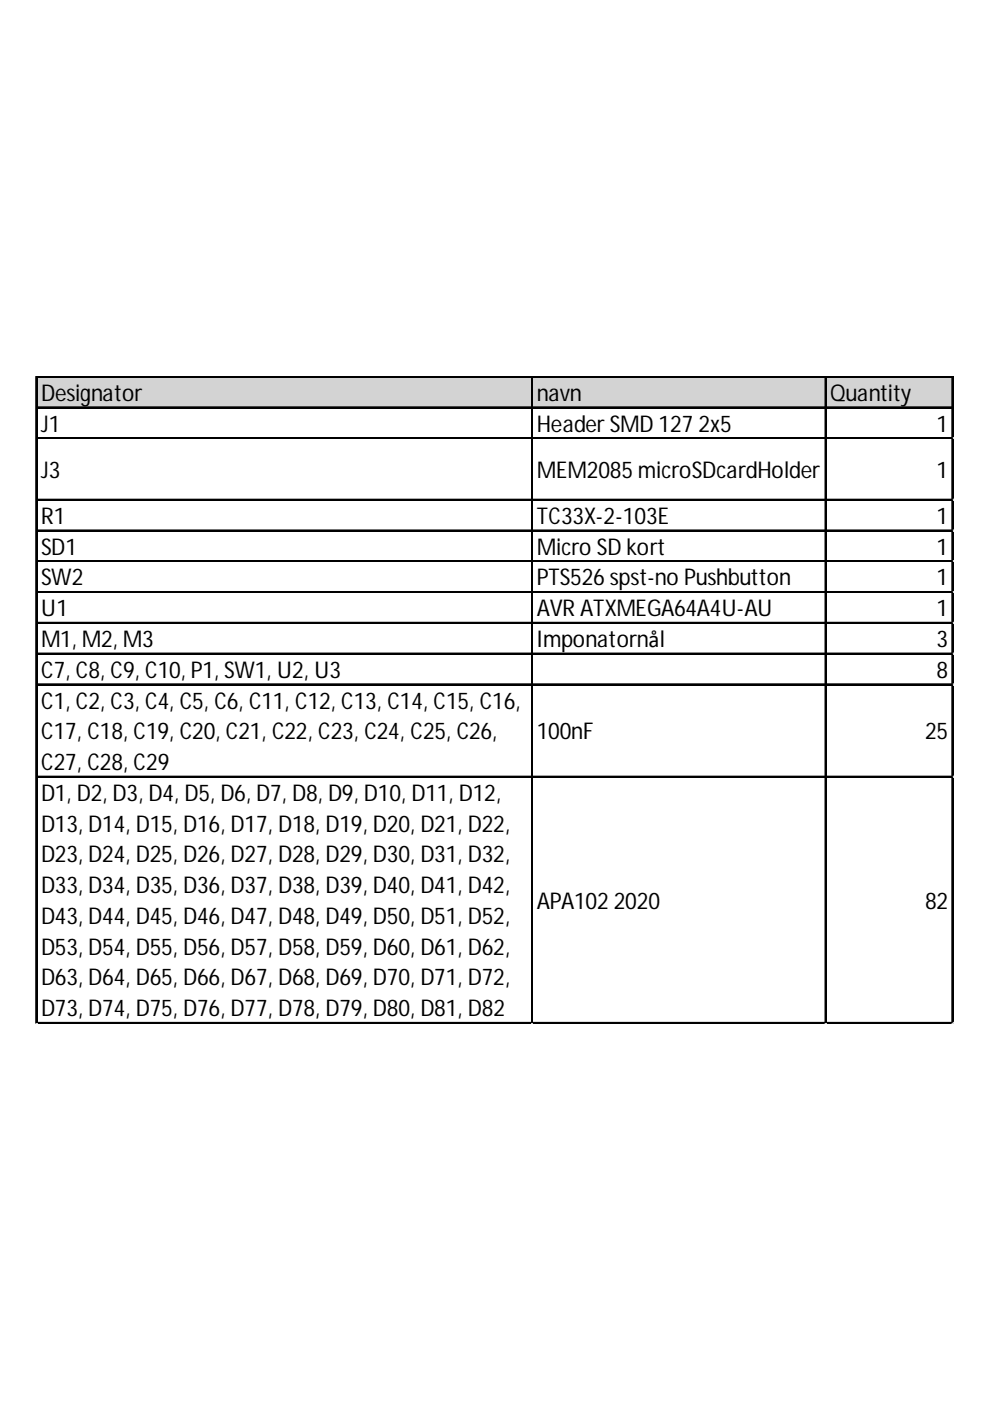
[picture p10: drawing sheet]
<svg xmlns="http://www.w3.org/2000/svg" width="210mm" height="297mm" viewBox="0 0 210 297" stroke-linecap="round" stroke-linejoin="round" font-family="sans-serif">
<defs><g id="words">
<g font-size="4.9">
<text x="8.7" y="85">Designator</text>
<text x="113.8" y="85">navn</text>
<text x="176" y="85">Quantity</text>
<text x="8.7" y="91.5">J1</text>
<text x="113.8" y="91.5">HeaderSMD 127 2x5</text>
<text x="198.6" y="91.5">1</text>
<text x="8.7" y="101.3">J3</text>
<text x="113.8" y="101.3">MEM2085 microSDcardHolder</text>
<text x="198.6" y="101.3">1</text>
<text x="8.7" y="111.1">R1</text>
<text x="113.8" y="111.1">TC33X-2-103E</text>
<text x="198.6" y="111.1">1</text>
<text x="8.7" y="117.6">SD1</text>
<text x="113.8" y="117.6">Micro SD kort</text>
<text x="198.6" y="117.6">1</text>
<text x="8.7" y="124.1">SW2</text>
<text x="113.8" y="124.1">PTS526 spst-no Pushbutton</text>
<text x="198.6" y="124.1">1</text>
<text x="8.7" y="130.6">U1</text>
<text x="113.8" y="130.6">AVR ATXMEGA64A4U-AU</text>
<text x="198.6" y="130.6">1</text>
<text x="8.7" y="137.2">M1, M2, M3</text>
<text x="113.8" y="137.2">Imponatornål</text>
<text x="198.6" y="137.2">3</text>
<text x="8.7" y="143.7">C7, C8, C9, C10, P1, SW1, U2, U3</text>
<text x="198.6" y="143.7">8</text>
<text x="8.7" y="150.2">C1, C2, C3, C4, C5, C6, C11, C12, C13, C14, C15, C16,</text>
<text x="8.7" y="156.7">C17, C18, C19, C20, C21, C22, C23, C24, C25, C26,</text>
<text x="113.8" y="156.7">100nF</text>
<text x="196.1" y="156.7">25</text>
<text x="8.7" y="163.3">C27, C28, C29</text>
<text x="8.7" y="169.8">D1, D2, D3, D4, D5, D6, D7, D8, D9, D10, D11, D12,</text>
<text x="8.7" y="176.3">D13, D14, D15, D16, D17, D18, D19, D20, D21, D22,</text>
<text x="8.7" y="182.8">D23, D24, D25, D26, D27, D28, D29, D30, D31, D32,</text>
<text x="8.7" y="189.4">D33, D34, D35, D36, D37, D38, D39, D40, D41, D42,</text>
<text x="8.7" y="195.9">D43, D44, D45, D46, D47, D48, D49, D50, D51, D52,</text>
<text x="113.8" y="192.6">APA102 2020</text>
<text x="196.1" y="192.6">82</text>
<text x="8.7" y="202.4">D53, D54, D55, D56, D57, D58, D59, D60, D61, D62,</text>
<text x="8.7" y="208.9">D63, D64, D65, D66, D67, D68, D69, D70, D71, D72,</text>
<text x="8.7" y="215.5">D73, D74, D75, D76, D77, D78, D79, D80, D81, D82</text>
</g>
</g></defs>
<path d="M7.8 80h194.4v6.6h-194.4z" fill="#d3d3d3"/>
<g fill="none" stroke="#000" stroke-width=".27">
<path d="M7.6 79.8v137.3M7.7 79.8v137.3M7.9 79.8h194.2M7.9 79.9h194.2M7.9 86.3h194.2M7.9 86.4h194.2M7.9 92.8h194.2M7.9 92.9h194.2M112.7 80v137.1M112.9 80v137.1M174.9 80v137.1M175.1 80v137.1"/>
<path d="M201.8 80v137.1M202 80v137.1M7.9 105.9h194.2M7.9 106h194.2M7.9 112.4h194.2M7.9 112.5h194.2M7.9 118.9h194.2M7.9 119h194.2M7.9 125.4h194.2M7.9 125.6h194.2M7.9 132h194.2M7.9 132.1h194.2"/>
<path d="M7.9 138.5h194.2M7.9 138.6h194.2M7.9 145h194.2M7.9 145.1h194.2M7.9 164.6h194.2M7.9 164.7h194.2M7.9 216.8h194.2M7.9 216.9h194.2"/>
</g>
<path d="M7.6 217.1h.1" fill="none" stroke="#d4d4d4" stroke-width=".27"/>
<path d="M7.6 217.1h.3z" fill="#d4d4d4"/>
<path d="M112.7 217.1h.1" fill="none" stroke="#d4d4d4" stroke-width=".27"/>
<path d="M112.7 217.1h.3z" fill="#d4d4d4"/>
<path d="M174.9 217.1h.1" fill="none" stroke="#d4d4d4" stroke-width=".27"/>
<path d="M174.9 217.1h.3z" fill="#d4d4d4"/>
<path d="M201.8 217.1h.1" fill="none" stroke="#d4d4d4" stroke-width=".27"/>
<path d="M201.8 217.1h.3z" fill="#d4d4d4"/>
<path d="M202.1 92.8h.1" fill="none" stroke="#d4d4d4" stroke-width=".27"/>
<path d="M202.1 92.8l.1 .3z" fill="#d4d4d4"/>
<path d="M202.1 105.9h.1" fill="none" stroke="#d4d4d4" stroke-width=".27"/>
<path d="M202.1 105.9l.1 .2z" fill="#d4d4d4"/>
<path d="M202.1 112.4h.1" fill="none" stroke="#d4d4d4" stroke-width=".27"/>
<path d="M202.1 112.4l.1 .3z" fill="#d4d4d4"/>
<path d="M202.1 118.9h.1" fill="none" stroke="#d4d4d4" stroke-width=".27"/>
<path d="M202.1 118.9l.1 .3z" fill="#d4d4d4"/>
<path d="M202.1 125.4h.1" fill="none" stroke="#d4d4d4" stroke-width=".27"/>
<path d="M202.1 125.4l.1 .3z" fill="#d4d4d4"/>
<path d="M202.1 132h.1" fill="none" stroke="#d4d4d4" stroke-width=".27"/>
<path d="M202.1 132l.1 .2z" fill="#d4d4d4"/>
<path d="M202.1 138.5h.1" fill="none" stroke="#d4d4d4" stroke-width=".27"/>
<path d="M202.1 138.5l.1 .3z" fill="#d4d4d4"/>
<path d="M202.1 145h.1" fill="none" stroke="#d4d4d4" stroke-width=".27"/>
<path d="M202.1 145l.1 .3z" fill="#d4d4d4"/>
<path d="M202.1 164.6h.1" fill="none" stroke="#d4d4d4" stroke-width=".27"/>
<path d="M202.1 164.6l.1 .3z" fill="#d4d4d4"/>
<path d="M202.1 216.8h.1" fill="none" stroke="#d4d4d4" stroke-width=".27"/>
<path d="M202.1 216.8l.1 .3z" fill="#d4d4d4"/>
<use href="#words"/>
</svg>
